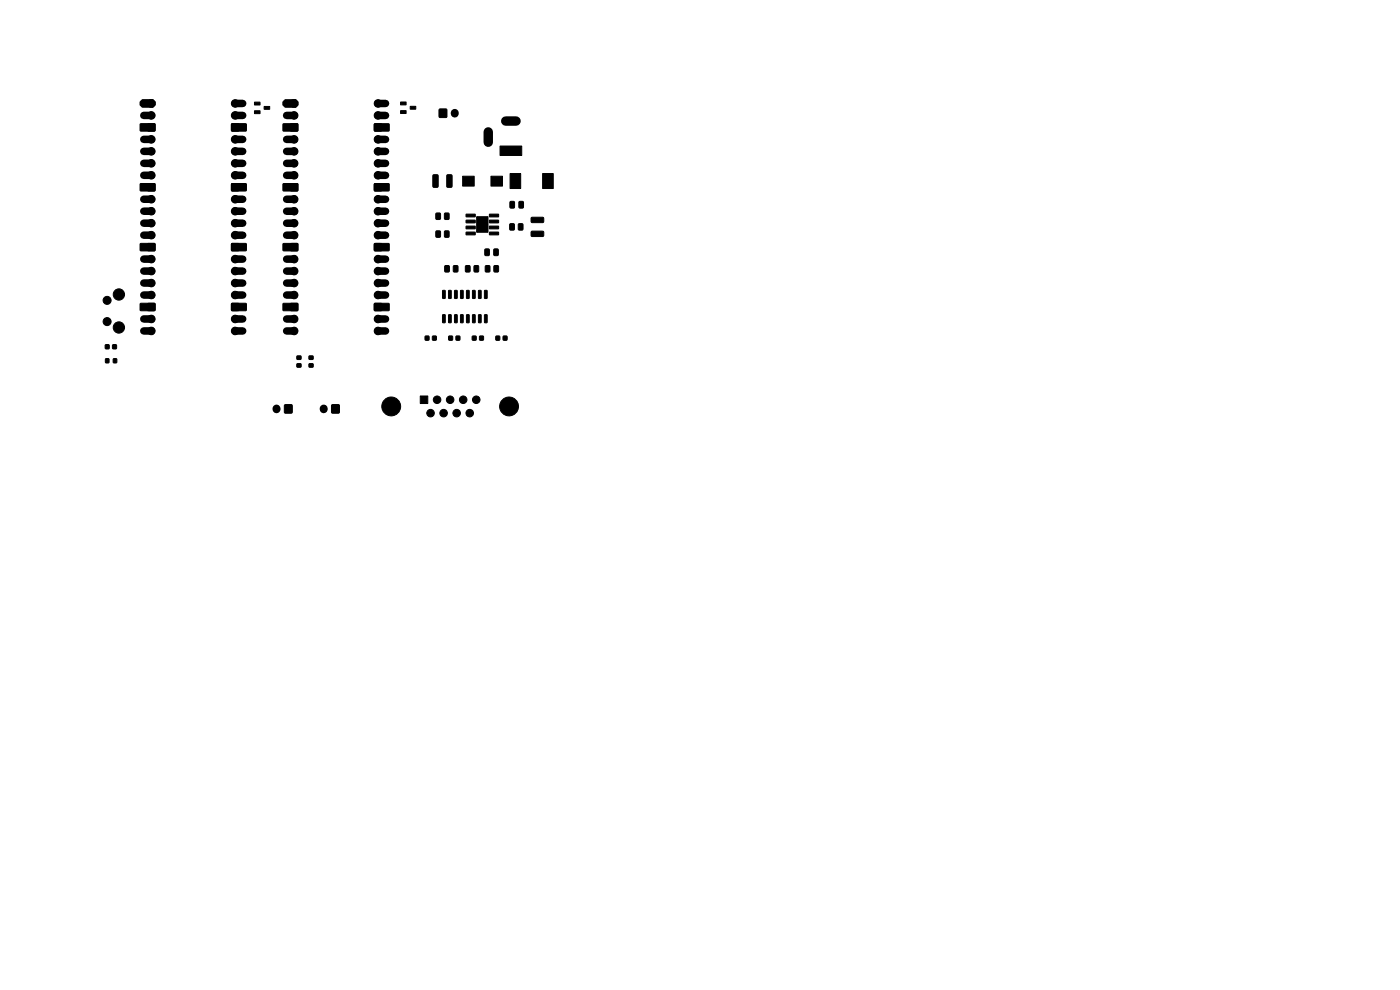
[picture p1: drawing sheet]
<svg xmlns="http://www.w3.org/2000/svg" width="297mm" height="210mm" viewBox="0 0 297 210" stroke-linecap="round" stroke-linejoin="round" font-family="sans-serif">
<g fill="#000" stroke="#000" stroke-width=".21">
<path d="M29.8 26.3l3-.1 .1 .2v1.3l-.2 .1h-2.9l-.1-.2zM29.8 39l3-.1 .1 .2v1.3l-.2 .1h-2.9l-.1-.2zM31.4 26.3h1.4v1.5h-1.4zM31.4 39h1.4v1.5h-1.4zM29.8 21.6l.5-.5 2.1 .1 .5 .4v.7l-.5 .4h-2.2l-.5-.4zM49.1 39h1.5v1.5h-1.5zM49.1 39l3.1-.1 .1 .2v1.3l-.2 .1h-2.9l-.1-.2zM49.1 26.3h1.5v1.5h-1.5zM49.1 26.3l3.1-.1 .1 .2v1.3l-.2 .1h-2.9l-.1-.2zM54 21.7h1.1l.1 .5-1.2 .1zM54 23.5h1.1l.1 .6h-1.2zM56 22.6h1.2v.6h-1.1z"/>
<path d="M60.1 26.3l3-.1 .1 .2v1.3l-.2 .1h-2.9l-.1-.2zM60.1 39l3-.1 .1 .2v1.3l-.2 .1h-2.9l-.1-.2zM61.7 26.3h1.4v1.5h-1.4zM61.7 39h1.4v1.5h-1.4zM60.1 21.6l.5-.5 2.1 .1 .5 .4v.7l-.5 .4h-2.2l-.5-.4zM79.4 39h1.5v1.5h-1.5zM79.4 39l3.1-.1 .1 .2v1.3l-.2 .1h-2.9l-.1-.2zM79.4 26.3h1.5v1.5h-1.5zM79.4 26.3l3.1-.1 .1 .2v1.3l-.2 .1h-2.9l-.1-.2zM85 21.7l1.1-.1v.6h-1.1zM85 23.5h1.1v.6h-1.1zM87 22.6h1.2v.5l-1.1 .1z"/>
<path d="M91.9 37.1h.8l.2 .1 .1 2.3-.2 .2-.7 .1-.3-.2zM93.2 23.2h1.6v1.7h-1.6zM94.8 37.1h.9l.2 .1v2.3l-.1 .2-.8 .1-.2-.2zM98.1 37.4h2.5v2.1h-2.5zM104.1 37.4h2.5v2.1h-2.5zM108.2 36.8h2.3v3.2h-2.3zM106.1 31h4.6v2h-4.6zM115.1 36.8h2.3v3.2h-2.3zM29.8 51.7l3-.1 .1 .2v1.3l-.2 .1h-2.9l-.1-.2zM31.4 51.7h1.4v1.5h-1.4zM49.1 51.7h1.5v1.5h-1.5zM49.1 51.7l3.1-.1 .1 .2v1.3l-.2 .1h-2.9l-.1-.2z"/>
<path d="M60.1 51.7l3-.1 .1 .2v1.3l-.2 .1h-2.9l-.1-.2zM61.7 51.7h1.4v1.5h-1.4zM79.4 51.7h1.5v1.5h-1.5zM79.4 51.7l3.1-.1 .1 .2v1.3l-.2 .1h-2.9l-.1-.2zM92.5 45.2h.7l.2 .1 .1 1-.2 .3h-.6l-.2-.2zM92.5 49h.7l.2 .1 .1 1-.2 .2-.6 .1-.2-.2zM94.3 45.2h.7l.3 .1v1l-.2 .3h-.6l-.2-.2zM94.4 56.4l.7-.1 .2 .2v1l-.1 .2h-.6l-.3-.1zM94.3 49h.7l.3 .1v1l-.2 .2-.6 .1-.2-.2zM96.2 56.4l.7-.1 .3 .2v1l-.2 .2h-.6l-.2-.1zM98.8 56.4l.7-.1 .2 .2v1l-.1 .2h-.6l-.3-.1zM98.9 45.4h1.9v.6h-1.9z"/>
<path d="M98.9 46.7h1.9v.5l-1.9 .1zM98.9 48h1.9v.5h-1.9zM98.9 49.3l1.9-.1v.6h-1.9zM100.6 56.4l.7-.1 .2 .2 .1 1-.2 .2h-.6l-.2-.1zM101.1 46h2.4v3.3h-2.4zM102.9 52.9l.7-.1 .2 .1v1.1l-.1 .2h-.6l-.3-.1zM103.8 49.3l1.9-.1 .1 .6h-1.9zM103.8 48h1.9l.1 .5h-1.9zM103.8 46.7h1.9l.1 .5-1.9 .1zM103.8 45.4h1.9l.1 .6h-1.9zM103 56.4l.7-.1 .2 .2 .1 1-.2 .2h-.6l-.3-.1zM104.8 52.9l.7-.1 .2 .1v1.1l-.1 .2h-.6l-.3-.1z"/>
<path d="M104.8 56.4l.7-.1 .3 .2v1l-.2 .2h-.6l-.2-.1zM108.2 47.5l.7-.1 .2 .2v1l-.1 .2h-.6l-.3-.1zM108.2 42.8l.7-.1 .2 .2 .1 1-.2 .2-.6 .1-.2-.2zM110 47.5l.7-.1 .2 .2 .1 1-.2 .2h-.6l-.2-.1zM110.1 42.8l.7-.1 .2 .2 .1 1-.2 .2-.6 .1-.2-.2zM112.7 46.2l2.5-.1 .2 .2-.1 .8-.2 .1h-2.3l-.1-.2zM112.7 49.1l2.5-.1 .2 .3-.1 .7-.2 .2h-2.3l-.1-.3zM22.4 73.1h.7v.9h-.7zM22.4 76.1h.7v.8h-.7zM23.9 73.1h.8v.9h-.8zM24.1 76.1h.6v.8h-.6zM29.8 64.4l3-.1 .1 .2v1.3l-.2 .1h-2.9l-.1-.2z"/>
<path d="M31.4 64.4h1.4v1.5h-1.4zM49.1 64.4h1.5v1.5h-1.5zM49.1 64.4l3.1-.1 .1 .2v1.3l-.2 .1h-2.9l-.1-.2zM60.1 64.4l3-.1 .1 .2v1.3l-.2 .1h-2.9l-.1-.2zM61.7 64.4h1.4v1.5h-1.4zM63 75.5h.8v.7h-.8zM63 77.2h.8v.7h-.8zM65.6 75.5h.8v.7h-.8zM65.6 77.2h.8v.7h-.8zM79.4 64.4h1.5v1.5h-1.5zM79.4 64.4l3.1-.1 .1 .2v1.3l-.2 .1h-2.9l-.1-.2zM90.2 71.3h.8v.8h-.8z"/>
<path d="M91.8 71.3h.7v.8h-.7zM93.9 66.8h.6l-.1 1.7-.5-.1zM93.9 61.6l.6 .1-.1 1.6-.5-.1zM95.2 71.3h.8v.8h-.8zM95.2 66.8h.5l-.1 1.7-.4-.1zM95.2 61.6l.5 .1-.1 1.6-.4-.1zM96.5 66.8h.5l-.1 1.7-.5-.1zM96.5 61.6l.5 .1-.1 1.6-.5-.1zM96.8 71.3h.7v.8h-.7zM97.7 66.8h.6l-.1 1.7-.5-.1zM97.7 61.6l.6 .1-.1 1.6-.5-.1zM99 66.8h.5v1.7l-.5-.1z"/>
<path d="M99 61.6l.5 .1v1.6l-.5-.1zM100.2 71.3h.8v.8h-.8zM100.3 66.8h.5l-.1 1.7-.5-.1zM100.3 61.6l.5 .1-.1 1.6-.5-.1zM101.5 66.8h.6l-.1 1.7-.5-.1zM101.5 61.6l.6 .1-.1 1.6-.5-.1zM101.8 71.3h.7v.8h-.7zM102.8 66.8h.5v1.7l-.5-.1zM102.8 61.6l.5 .1v1.6l-.5-.1zM105.2 71.3h.8v.8h-.8zM106.8 71.3h.7v.8h-.7zM60.4 85.9h1.5v1.7h-1.5z"/>
<path d="M70.4 85.9h1.5v1.7h-1.5zM89.2 84h1.6v1.6h-1.6z"/>
<circle cx="32.1" cy="21.9" r=".84"/>
<circle cx="32.1" cy="34.6" r=".8"/>
<circle cx="32.1" cy="24.5" r=".8"/>
<circle cx="32.1" cy="29.6" r=".8"/>
<circle cx="32.1" cy="37.2" r=".8"/>
<circle cx="32.1" cy="32.1" r=".8"/>
<circle cx="49.9" cy="37.2" r=".8"/>
<circle cx="49.9" cy="21.9" r=".8"/>
<circle cx="49.9" cy="29.6" r=".8"/>
<circle cx="49.9" cy="34.6" r=".8"/>
<circle cx="49.9" cy="24.5" r=".8"/>
<circle cx="49.9" cy="32.1" r=".8"/>
<circle cx="62.4" cy="21.9" r=".84"/>
<circle cx="62.4" cy="34.6" r=".8"/>
<circle cx="62.4" cy="37.2" r=".8"/>
<circle cx="62.4" cy="32.1" r=".8"/>
<circle cx="62.4" cy="29.6" r=".8"/>
<circle cx="62.4" cy="24.5" r=".8"/>
<circle cx="80.2" cy="32.1" r=".8"/>
<circle cx="80.2" cy="29.6" r=".8"/>
<circle cx="80.2" cy="24.5" r=".8"/>
<circle cx="80.2" cy="21.9" r=".8"/>
<circle cx="80.2" cy="34.6" r=".8"/>
<circle cx="80.2" cy="37.2" r=".8"/>
<circle cx="32.1" cy="42.3" r=".8"/>
<circle cx="32.1" cy="49.9" r=".8"/>
<circle cx="32.1" cy="47.3" r=".8"/>
<circle cx="32.1" cy="44.8" r=".8"/>
<circle cx="32.1" cy="55" r=".8"/>
<circle cx="32.1" cy="57.5" r=".8"/>
<circle cx="49.9" cy="42.3" r=".8"/>
<circle cx="49.9" cy="44.8" r=".8"/>
<circle cx="49.9" cy="49.9" r=".8"/>
<circle cx="49.9" cy="57.5" r=".8"/>
<circle cx="49.9" cy="47.3" r=".8"/>
<circle cx="49.9" cy="55" r=".8"/>
<circle cx="62.4" cy="49.9" r=".8"/>
<circle cx="62.4" cy="47.3" r=".8"/>
<circle cx="62.4" cy="55" r=".8"/>
<circle cx="62.4" cy="44.8" r=".8"/>
<circle cx="62.4" cy="57.5" r=".8"/>
<circle cx="62.4" cy="42.3" r=".8"/>
<circle cx="80.2" cy="57.5" r=".8"/>
<circle cx="80.2" cy="47.3" r=".8"/>
<circle cx="80.2" cy="44.8" r=".8"/>
<circle cx="80.2" cy="49.9" r=".8"/>
<circle cx="80.2" cy="55" r=".8"/>
<circle cx="80.2" cy="42.3" r=".8"/>
<circle cx="22.7" cy="63.7" r=".85"/>
<circle cx="22.7" cy="68.2" r=".85"/>
<circle cx="25.2" cy="69.5" r="1.2"/>
<circle cx="25.2" cy="62.5" r="1.2"/>
<circle cx="32.1" cy="62.6" r=".8"/>
<circle cx="32.1" cy="60" r=".8"/>
<circle cx="32.1" cy="67.7" r=".8"/>
<circle cx="32.1" cy="70.2" r=".8"/>
<circle cx="49.9" cy="60" r=".8"/>
<circle cx="49.9" cy="67.7" r=".8"/>
<circle cx="49.9" cy="62.6" r=".8"/>
<circle cx="49.9" cy="70.2" r=".8"/>
<circle cx="62.4" cy="67.7" r=".8"/>
<circle cx="62.4" cy="70.2" r=".8"/>
<circle cx="62.4" cy="62.6" r=".8"/>
<circle cx="62.4" cy="60" r=".8"/>
<circle cx="80.2" cy="67.7" r=".8"/>
<circle cx="80.2" cy="70.2" r=".8"/>
<circle cx="80.2" cy="62.6" r=".8"/>
<circle cx="80.2" cy="60" r=".8"/>
<circle cx="83" cy="86.2" r="2"/>
<circle cx="91.3" cy="87.6" r=".8"/>
<circle cx="92.7" cy="84.8" r=".8"/>
<circle cx="94.1" cy="87.6" r=".8"/>
<circle cx="95.5" cy="84.8" r=".8"/>
<circle cx="96.9" cy="87.6" r=".8"/>
<circle cx="98.3" cy="84.8" r=".8"/>
<circle cx="99.6" cy="87.6" r=".8"/>
<circle cx="101" cy="84.8" r=".8"/>
<circle cx="108" cy="86.2" r="2"/>
</g>
<path d="M96.5 23.9v.2M58.7 86.7v.1M68.7 86.7v.1" fill="none" stroke="#000" stroke-width="1.7"/>
<g fill="none" stroke="#000" stroke-width="1.6">
<path d="M30.5 24.5h1.6M30.5 29.6h1.6M30.5 32.1h1.6M30.5 34.6h1.6M30.5 37.2h1.6M49.9 24.5h1.6M49.9 29.6h1.6M49.9 32.1h1.6M49.9 34.6h1.6M49.9 37.2h1.6M49.9 21.9h1.6M60.8 24.5h1.6"/>
<path d="M60.8 32.1h1.6M60.8 34.6h1.6M60.8 37.2h1.6M60.8 29.6h1.6M80.2 24.5h1.6M80.2 32.1h1.6M80.2 34.6h1.6M80.2 37.2h1.6M80.2 21.9h1.6M80.2 29.6h1.6M30.5 42.3h1.6M30.5 44.8h1.6"/>
<path d="M30.5 47.3h1.6M30.5 49.9h1.6M30.5 55h1.6M30.5 57.5h1.6M49.9 42.3h1.6M49.9 44.8h1.6M49.9 47.3h1.6M49.9 49.9h1.6M49.9 55h1.6M49.9 57.5h1.6M60.8 42.3h1.6M60.8 44.8h1.6"/>
<path d="M60.8 47.3h1.6M60.8 49.9h1.6M60.8 55h1.6M60.8 57.5h1.6M80.2 42.3h1.6M80.2 44.8h1.6M80.2 47.3h1.6M80.2 49.9h1.6M80.2 55h1.6M80.2 57.5h1.6M30.5 60h1.6M30.5 62.6h1.6"/>
<path d="M30.5 67.7h1.6M30.5 70.2h1.6M49.9 60h1.6M49.9 62.6h1.6M49.9 67.7h1.6M49.9 70.2h1.6M60.8 60h1.6M60.8 62.6h1.6M60.8 67.7h1.6M60.8 70.2h1.6M80.2 60h1.6M80.2 62.6h1.6"/>
<path d="M80.2 67.7h1.6M80.2 70.2h1.6"/>
</g>
<path d="M103.6 28v2.2M107.3 25.7h2.2" fill="none" stroke="#000" stroke-width="2"/>
</svg>
